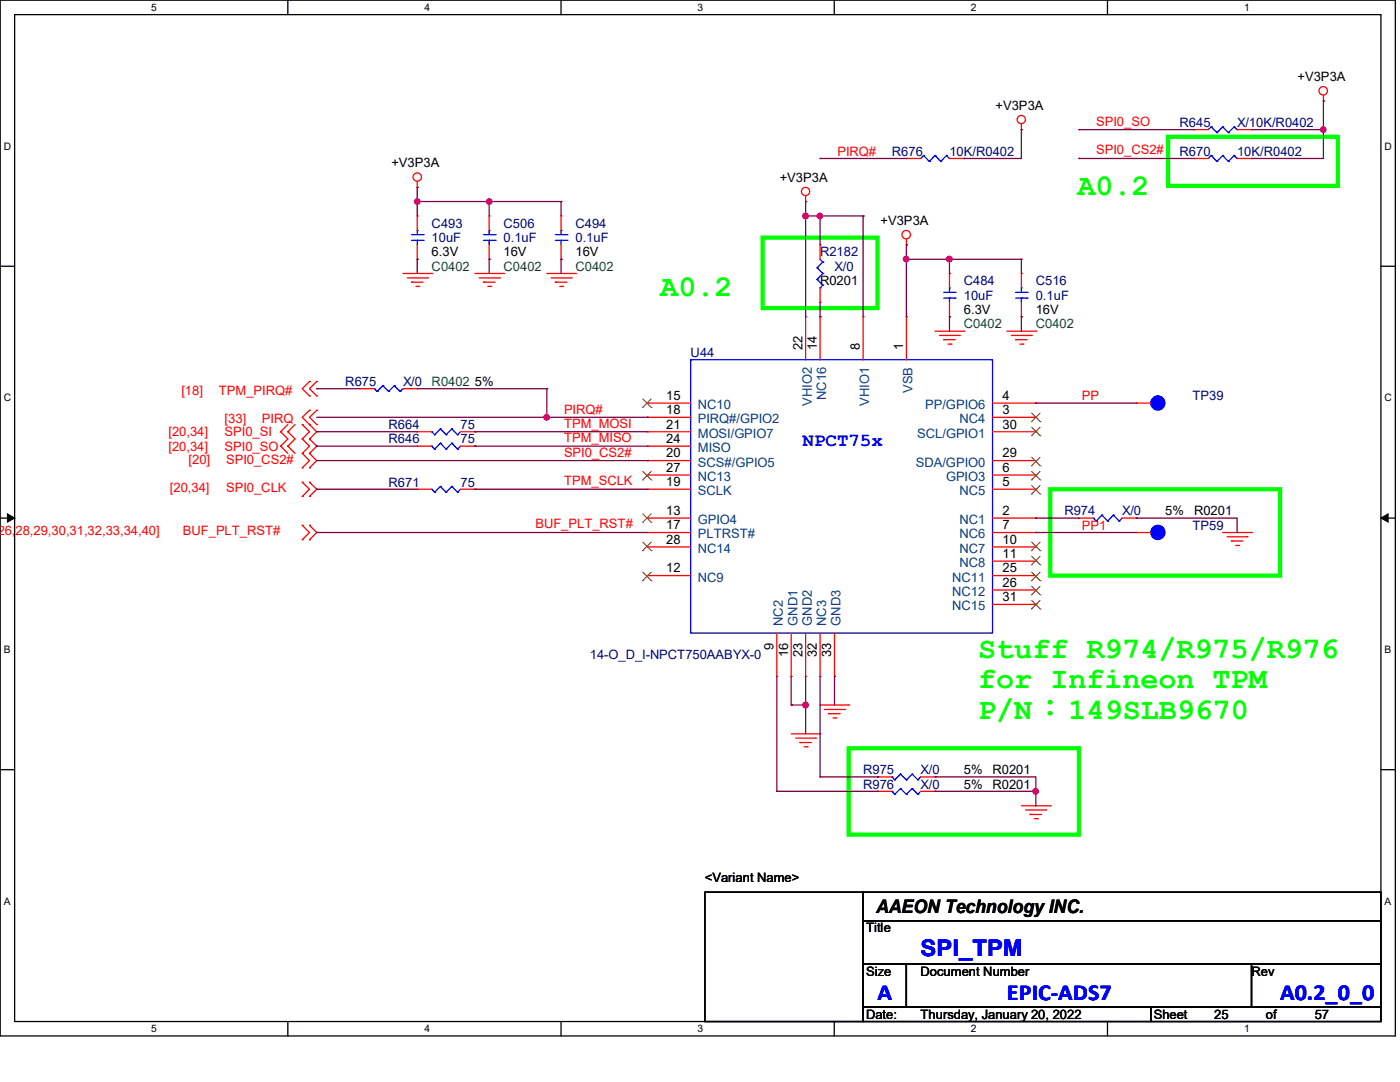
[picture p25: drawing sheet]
<svg xmlns="http://www.w3.org/2000/svg" width="279mm" height="216mm" viewBox="0 0 279 216" stroke-linecap="round" stroke-linejoin="round" font-family="sans-serif">
<defs><g id="words">
<g font-size="6" fill="#0f0">
<text x="215" y="38.9">A0.2</text>
<text x="131.8" y="59.1">A0.2</text>
<text x="195.2" y="131.4">Stuff R974/R975/R976</text>
<text x="195.2" y="137.4">for Infineon TPM</text>
<text x="195.2" y="143.4">P/N：149SLB9670</text>
</g>
<g font-size="4.6" fill="#00f">
<text x="183.7" y="190.8">SPI_TPM</text>
<text x="175.1" y="199.6">A</text>
<text x="201" y="199.6">EPIC-ADS7</text>
<text x="255.5" y="199.6">A0.2_0_0</text>
</g>
<text font-size="3.7" fill="#00f" x="160.2" y="89">NPCT75x</text>
<text font-size="3.7" x="174.8" y="182.2">AAEON Technology INC.</text>
<g font-size="2.6">
<text x="258.9" y="16.2">+V3P3A</text>
<text x="198.7" y="21.9">+V3P3A</text>
<text x="78.1" y="33.4">+V3P3A</text>
<text x="155.6" y="36.2">+V3P3A</text>
<text x="175.7" y="44.9">+V3P3A</text>
<text x="86.1" y="51.2">6.3V</text>
<text x="100.5" y="51.2">16V</text>
<text x="114.8" y="51.2">16V</text>
<text x="163.7" y="56.9">R0201</text>
<text x="192.4" y="62.7">6.3V</text>
<text x="206.7" y="62.7">16V</text>
<text x="160.1" y="69.8" transform="rotate(-90 160.1 69.8)">22</text>
<text x="163" y="69.8" transform="rotate(-90 163 69.8)">14</text>
<text x="171.6" y="69.8" transform="rotate(-90 171.6 69.8)">8</text>
<text x="180.2" y="69.8" transform="rotate(-90 180.2 69.8)">1</text>
<text x="94.8" y="77">5%</text>
<text x="133" y="79.8">15</text>
<text x="133" y="82.6">18</text>
<text x="200.1" y="82.6">3</text>
<text x="200.1" y="79.8">4</text>
<text x="133" y="85.5">21</text>
<text x="133" y="88.4">24</text>
<text x="200.1" y="85.5">30</text>
<text x="133" y="91.3">20</text>
<text x="133" y="94.1">27</text>
<text x="200.1" y="94.1">6</text>
<text x="200.1" y="91.3">29</text>
<text x="133" y="97">19</text>
<text x="200.1" y="97">5</text>
<text x="133" y="102.7">13</text>
<text x="133" y="105.6">17</text>
<text x="200.1" y="102.7">2</text>
<text x="200.1" y="105.6">7</text>
<text x="232.5" y="102.8">5%</text>
<text x="238.3" y="102.8">R0201</text>
<text x="133" y="108.5">28</text>
<text x="200.1" y="108.5">10</text>
<text x="200.1" y="111.3">11</text>
<text x="133" y="114.2">12</text>
<text x="200.1" y="114.2">25</text>
<text x="200.1" y="117.1">26</text>
<text x="200.1" y="120">31</text>
<text x="154.4" y="129.8" transform="rotate(-90 154.4 129.8)">9</text>
<text x="157.3" y="131.2" transform="rotate(-90 157.3 131.2)">16</text>
<text x="160.1" y="131.2" transform="rotate(-90 160.1 131.2)">23</text>
<text x="163" y="131.2" transform="rotate(-90 163 131.2)">32</text>
<text x="165.9" y="131.2" transform="rotate(-90 165.9 131.2)">33</text>
<text x="192.4" y="154.5">5%</text>
<text x="198.1" y="154.5">R0201</text>
<text x="192.4" y="157.4">5%</text>
<text x="198.1" y="157.4">R0201</text>
<text x="140.7" y="176">&lt;Variant Name&gt;</text>
<text x="172.8" y="186.1">Title</text>
<text x="172.8" y="194.7">Size</text>
<text x="183.7" y="194.7">Document Number</text>
<text x="249.8" y="194.7">Rev</text>
<text x="172.8" y="203.3">Date:</text>
<text x="183.7" y="203.3">Thursday, January 20, 2022</text>
<text x="230.2" y="203.3">Sheet</text>
<text x="242.3" y="203.3">25</text>
<text x="252.6" y="203.3">of</text>
<text x="262.4" y="203.3">57</text>
</g>
<g font-size="2.6" fill="#f00">
<text x="218.8" y="25.1">SPI0_SO</text>
<text x="167.1" y="31">PIRQ#</text>
<text x="218.8" y="30.8">SPI0_CS2#</text>
<text x="36.2" y="78.7">[18]</text>
<text x="43.7" y="78.7">TPM_PIRQ#</text>
<text x="112.6" y="82.7">PIRQ#</text>
<text x="215.9" y="79.8">PP</text>
<text x="33.6" y="87">[20,34]</text>
<text x="33.6" y="89.9">[20,34]</text>
<text x="44.8" y="87">SPI0_SI</text>
<text x="44.8" y="89.9">SPI0_SO</text>
<text x="44.8" y="84.5">[33]</text>
<text x="52.3" y="84.5">PIRQ</text>
<text x="112.6" y="85.3">TPM_MOSI</text>
<text x="112.6" y="88.2">TPM_MISO</text>
<text x="37.6" y="92.5">[20]</text>
<text x="45.1" y="92.5">SPI0_CS2#</text>
<text x="112.6" y="91.1">SPI0_CS2#</text>
<text x="33.9" y="98.3">[20,34]</text>
<text x="45.1" y="98.3">SPI0_CLK</text>
<text x="112.6" y="96.8">TPM_SCLK</text>
<text x="-.5" y="106.8">26,28,29,30,31,32,33,34,40]</text>
<text x="36.5" y="106.8">BUF_PLT_RST#</text>
<text x="106.8" y="105.5">BUF_PLT_RST#</text>
<text x="215.9" y="105.7">PP1</text>
</g>
<g font-size="2.6" fill="#000080">
<text x="235.4" y="25.4">R645</text>
<text x="246.9" y="25.4">X/10K/R0402</text>
<text x="178" y="31.1">R676</text>
<text x="189.5" y="31.1">10K/R0402</text>
<text x="235.4" y="31.1">R670</text>
<text x="246.9" y="31.1">10K/R0402</text>
<text x="86.1" y="45.4">C493</text>
<text x="100.5" y="45.4">C506</text>
<text x="114.8" y="45.4">C494</text>
<text x="86.1" y="48.3">10uF</text>
<text x="100.5" y="48.3">0.1uF</text>
<text x="114.8" y="48.3">0.1uF</text>
<text x="163.7" y="51.2">R2182</text>
<text x="166.5" y="54.1">X/0</text>
<text x="192.4" y="56.9">C484</text>
<text x="192.4" y="59.8">10uF</text>
<text x="206.7" y="56.9">C516</text>
<text x="206.7" y="59.8">0.1uF</text>
<text x="137.8" y="71.2">U44</text>
<text x="68.9" y="77">R675</text>
<text x="80.4" y="77">X/0</text>
<text x="238" y="79.9">TP39</text>
<text x="77.6" y="88.5">R646</text>
<text x="77.6" y="85.6">R664</text>
<text x="91.9" y="88.5">75</text>
<text x="91.9" y="85.6">75</text>
<text x="77.6" y="97.1">R671</text>
<text x="91.9" y="97.1">75</text>
<text x="212.4" y="102.8">R974</text>
<text x="223.9" y="102.8">X/0</text>
<text x="238" y="105.7">TP59</text>
<text x="117.7" y="131.5">14-O_D_I-NPCT750AABYX-0</text>
<text x="172.3" y="154.5">R975</text>
<text x="183.7" y="154.5">X/0</text>
<text x="172.3" y="157.4">R976</text>
<text x="183.7" y="157.4">X/0</text>
</g>
<g font-size="2.6" fill="#008000">
<text x="86.1" y="54.1">C0402</text>
<text x="100.5" y="54.1">C0402</text>
<text x="114.8" y="54.1">C0402</text>
<text x="192.4" y="65.5">C0402</text>
<text x="206.7" y="65.5">C0402</text>
<text x="86.1" y="77">R0402</text>
</g>
<g font-size="2.6" fill="#004080">
<text x="139.3" y="81.6">NC10</text>
<text x="162" y="81" transform="rotate(-90 162 81)">VHIO2</text>
<text x="164.9" y="79.8" transform="rotate(-90 164.9 79.8)">NC16</text>
<text x="173.5" y="81" transform="rotate(-90 173.5 81)">VHIO1</text>
<text x="182.1" y="78.4" transform="rotate(-90 182.1 78.4)">VSB</text>
<text x="184.6" y="81.6">PP/GPIO6</text>
<text x="139.3" y="84.5">PIRQ#/GPIO2</text>
<text x="139.3" y="87.3">MOSI/GPIO7</text>
<text x="183" y="87.3">SCL/GPIO1</text>
<text x="191.5" y="84.5">NC4</text>
<text x="139.3" y="93.1">SCS#/GPIO5</text>
<text x="139.3" y="90.2">MISO</text>
<text x="139.3" y="96">NC13</text>
<text x="182.7" y="93.1">SDA/GPIO0</text>
<text x="188.8" y="96">GPIO3</text>
<text x="139.3" y="98.8">SCLK</text>
<text x="191.5" y="98.8">NC5</text>
<text x="139.3" y="104.6">GPIO4</text>
<text x="139.3" y="107.4">PLTRST#</text>
<text x="191.5" y="104.6">NC1</text>
<text x="191.5" y="107.4">NC6</text>
<text x="139.3" y="110.3">NC14</text>
<text x="191.5" y="110.3">NC7</text>
<text x="191.5" y="113.2">NC8</text>
<text x="139.3" y="116">NC9</text>
<text x="190" y="116">NC11</text>
<text x="190" y="118.9">NC12</text>
<text x="156.2" y="124.9" transform="rotate(-90 156.2 124.9)">NC2</text>
<text x="159.1" y="124.9" transform="rotate(-90 159.1 124.9)">GND1</text>
<text x="162" y="124.9" transform="rotate(-90 162 124.9)">GND2</text>
<text x="164.9" y="124.9" transform="rotate(-90 164.9 124.9)">NC3</text>
<text x="167.8" y="124.9" transform="rotate(-90 167.8 124.9)">GND3</text>
<text x="190" y="121.8">NC15</text>
</g>
<g font-size="2">
<text x="30.2" y="2.2">5</text>
<text x="84.7" y="2.2">4</text>
<text x="139.2" y="2.2">3</text>
<text x="193.7" y="2.2">2</text>
<text x="248.3" y="2.2">1</text>
<text x=".8" y="29.9">D</text>
<text x="276.3" y="29.9">D</text>
<text x=".8" y="80.1">C</text>
<text x="276.3" y="80.1">C</text>
<text x=".8" y="130.3">B</text>
<text x="276.3" y="130.3">B</text>
<text x=".8" y="180.5">A</text>
<text x="276.3" y="180.5">A</text>
<text x="30.2" y="206">5</text>
<text x="84.7" y="206">4</text>
<text x="139.2" y="206">3</text>
<text x="193.7" y="206">2</text>
<text x="248.3" y="206">1</text>
</g>
</g></defs>
<path d="M0 0h278.5v206.7h-278.5zM2.9 2.9h272.7v200.9h-272.7z" fill="none" stroke="#000" stroke-width=".25"/>
<g fill="#fff">
<path d="M30.2 .3h1.1v2.3h-1.1z"/>
<path d="M30.2 204.1h1.1v2.3h-1.1z"/>
</g>
<path d="M57.4 0v2.9M57.4 203.8v2.9" fill="none" stroke="#000" stroke-width=".25"/>
<g fill="#fff">
<path d="M84.7 .3h1.1v2.3h-1.1z"/>
<path d="M84.7 204.1h1.1v2.3h-1.1z"/>
</g>
<path d="M112 0v2.9M112 203.8v2.9" fill="none" stroke="#000" stroke-width=".25"/>
<g fill="#fff">
<path d="M139.2 .3h1.1v2.3h-1.1z"/>
<path d="M139.2 204.1h1.1v2.3h-1.1z"/>
</g>
<path d="M166.5 0v2.9M166.5 203.8v2.9" fill="none" stroke="#000" stroke-width=".25"/>
<g fill="#fff">
<path d="M193.8 .3h1.1v2.3h-1.1z"/>
<path d="M193.8 204.1h1.1v2.3h-1.1z"/>
</g>
<path d="M221 0v2.9M221 203.8v2.9" fill="none" stroke="#000" stroke-width=".25"/>
<g fill="#fff">
<path d="M248.3 .3h1.1v2.3h-1.1z"/>
<path d="M248.3 204.1h1.1v2.3h-1.1z"/>
<path d="M.8 28h1.4v2.3h-1.4z"/>
<path d="M276.3 28h1.4v2.3h-1.4z"/>
<path d="M.8 78.2h1.4v2.3h-1.4z"/>
<path d="M276.3 78.2h1.4v2.3h-1.4z"/>
</g>
<path d="M0 53.1h2.9M275.6 53.1h2.9" fill="none" stroke="#000" stroke-width=".25"/>
<g fill="#fff">
<path d="M.8 128.5h1.3v2.2h-1.3z"/>
<path d="M276.3 128.5h1.3v2.2h-1.3z"/>
</g>
<path d="M0 103.4h2.9M275.6 103.4h2.9" fill="none" stroke="#000" stroke-width=".25"/>
<path d="M1.5 102.5l1.4 .9-1.4 .8zM275.6 103.4l1.4-.9v1.7z" fill="#000" stroke="#000" stroke-width=".2"/>
<g fill="#fff">
<path d="M.8 178.7h1.3v2.2h-1.3z"/>
<path d="M276.3 178.7h1.3v2.2h-1.3z"/>
</g>
<path d="M0 153.6h2.9M275.6 153.6h2.9M140.7 178h31.6v25.8h-31.6zM172.3 178h103.3v5.7h-103.3zM172.3 183.7h103.3v8.7h-103.3zM172.3 192.4h8.6v8.6h-8.6zM180.9 192.4h68.9v8.6h-68.9zM249.8 192.4h25.8v8.6h-25.8zM172.3 201h57.4v2.8h-57.4zM229.7 201h45.9v2.8h-45.9z" fill="none" stroke="#000" stroke-width=".25"/>
<path d="M233.1 27.3h33.9v9.8h-33.9zM152.2 47.4h22.9v14.1h-22.9zM209.6 97.6h45.9v17.3h-45.9zM169.4 149.3h45.9v17.2h-45.9z" fill="none" stroke="#0f0" stroke-width=".85"/>
<g fill="none" stroke="#f00" stroke-width=".25">
<path d="M264.1 19v1.2M83.3 37.4h.1M83.3 36.2v1.2M160.8 39.1v1.1M180.9 31.6h.1M180.9 31.6h2.8M189.5 31.6h2.9M192.4 31.6h.1M203.8 25.9h.1M203.8 24.7v1.2M238.3 25.9h.1M238.3 31.6h.1"/>
<path d="M238.3 25.9h2.8M238.3 31.6h2.8M246.9 25.9h2.9M246.9 31.6h2.9M249.8 25.9h.1M249.8 31.6h.1M264.1 20.2h.1M80.4 54.6h5.7M81.3 55.5h4M82.1 56.3h.1M82.1 56.3h2.4M83 57.1h.6"/>
<path d="M83.3 51.7h.1M83.3 43.1h.1M83.3 43.1v2.9M83.3 48.9v2.8M83.6 57.1h.1M85.3 55.5h.1M86.1 54.6h.1M94.8 54.6h5.7M95.6 55.5h4.1M96.5 56.3h.1M96.5 56.3h2.3M97.4 57.1h.5"/>
<path d="M97.6 51.7h.1M97.6 43.1h.1M97.6 43.1v2.9M97.6 48.9v2.8M97.9 57.1h.1M99.7 55.5h.1M100.5 54.6h.1M109.1 54.6h5.8M110 55.5h4M110.8 56.3h.1M110.8 56.3h2.4M111.7 57.1h.6"/>
<path d="M112 51.7h.1M112 43.1h.1M112 43.1v2.9M112 48.9v2.8M112.3 57.1h.1M114 55.5h.1M114.9 54.6h.1M160.8 40.2h.1M163.7 48.9h.1M163.7 48.9v2.8M163.7 57.4v2.9M180.9 48.9h.1"/>
<path d="M180.9 47.7v1.2M189.5 54.6h.1M189.5 54.6v2.8M203.8 54.6h.1M203.8 54.6v2.8M61.8 76.1h.1M61.8 79h.1M61.8 76.1l-1.5 1.5 1.5 1.4M63.2 76.1h.1M63.2 79h.1M63.2 76.1l-1.4 1.5 1.4 1.4M71.8 77.6h.1"/>
<path d="M71.8 77.6h2.9M80.4 77.6h2.9M83.3 77.6h.1M160.8 63.2h.1M160.8 63.2v8.6M163.7 63.2h.1M163.7 60.3h.1M163.7 63.2v8.6M172.3 63.2h.1M172.3 63.2v8.6M180.9 63.2h.1M180.9 63.2v8.6"/>
<path d="M186.6 66.1h5.8M187.5 66.9h4M188.3 67.8h.1M188.3 67.8h2.3M189.2 68.7h.6M189.5 63.2h.1M189.5 60.3v2.9M189.8 68.7h.1M191.5 66.9h.1M192.4 66.1h.1M201 66.1h5.7M201.8 66.9h4"/>
<path d="M202.7 67.8h.1M202.7 67.8h2.3M203.5 68.7h.6M203.8 63.2h.1M203.8 60.3v2.9M204.1 68.7h.1M205.8 66.9h.1M206.7 66.1h.1M56 86.1h.1M56 89h.1M56 86.1l1.4 1.5-1.4 1.4M56 89l1.4 1.5"/>
<path d="M57.4 86.1h.1M57.4 89h.1M57.4 86.1l1.5 1.5-1.5 1.4M57.4 84.7l-1.4 1.4M57.4 89l1.5 1.5M58.9 84.7l-1.5 1.4M60.3 87.6h.1M60.3 84.7h.1M60.3 90.5h.1M60.3 93.3h.1M60.3 96.2h.1M60.3 99.1h.1"/>
<path d="M60.3 84.7l1.5 1.4-1.5 1.5M60.3 90.5l1.5 1.4-1.5 1.4M60.3 87.6l1.5 1.4-1.5 1.5M60.3 96.2l1.5 1.4-1.5 1.5M61.8 84.7h.1M61.8 87.6h.1M61.8 90.5h.1M61.8 93.3h.1M61.8 99.1h.1M61.8 96.2h.1M61.8 81.9h.1M61.8 81.9l-1.5 1.4 2.9 2.8-1.4 1.5"/>
<path d="M61.8 90.5l1.4 1.4-1.4 1.4M61.8 87.6l1.4 1.4-1.4 1.5M61.8 96.2l1.4 1.4-1.4 1.5M63.2 81.9h.1M63.2 84.7h.1M63.2 81.9l-1.4 1.4 1.4 1.4M83.3 89h.1M83.3 97.6h.1M83.3 86.1h.1M83.3 89h2.8M83.3 97.6h2.8M83.3 86.1h2.8"/>
<path d="M91.9 89h2.9M91.9 97.6h2.9M91.9 86.1h2.9M94.8 89h.1M94.8 97.6h.1M94.8 86.1h.1M129.2 80.4h.1M129.2 83.3h.1M129.2 97.6h.1M129.2 91.9h.1M129.2 86.1h.1M129.2 89h.1"/>
<path d="M129.2 94.8h.1M129.2 89h8.6M129.2 97.6h8.6M129.2 83.3h8.6M129.2 80.4h8.6M129.2 94.8h8.6M129.2 91.9h8.6M129.2 86.1h8.6M198.1 97.6h8.6M198.1 83.3h8.6M198.1 80.4h8.6M198.1 94.8h8.6"/>
<path d="M198.1 91.9h8.6M198.1 86.1h8.6M206.7 83.3h.1M206.7 80.4h.1M206.7 97.6h.1M206.7 94.8h.1M206.7 91.9h.1M206.7 86.1h.1M226.8 80.4h.1M226.8 80.4h2.9M60.3 104.8h.1M60.3 107.7h.1"/>
<path d="M60.3 104.8l1.5 1.5-1.5 1.4M61.8 107.7h.1M61.8 104.8h.1M61.8 104.8l1.4 1.5-1.4 1.4M129.2 114.9h.1M129.2 103.4h.1M129.2 106.3h.1M129.2 109.1h.1M129.2 106.3h8.6M129.2 103.4h8.6M129.2 109.1h8.6M129.2 114.9h8.6"/>
<path d="M198.1 106.3h8.6M198.1 103.4h8.6M198.1 109.1h8.6M198.1 112h8.6M198.1 114.9h8.6M198.1 117.7h8.6M206.7 103.4h.1M206.7 106.3h.1M206.7 109.1h.1M206.7 112h.1M206.7 114.9h.1M206.7 117.7h.1"/>
<path d="M215.3 103.4h.1M215.3 103.4h2.9M223.9 103.4h2.9M226.8 106.3h.1M226.8 103.4h.1M226.8 106.3h2.9M244 106.3h5.8M244.9 107.1h4M245.7 107.9h.1M245.7 107.9h2.3M246.6 108.8h.6M247.2 108.8h.1"/>
<path d="M248.9 107.1h.1M249.8 106.3h.1M155 135h.1M155 126.3v8.7M157.9 135h.1M157.9 126.3v8.7M160.8 135h.1M160.8 126.3v8.7M163.7 135h.1M163.7 126.3v8.7M166.5 135h.1M166.5 126.3v8.7"/>
<path d="M198.1 120.6h8.6M206.7 120.6h.1M157.9 146.4h5.8M158.8 147.3h4M159.6 148.2h.1M159.6 148.2h2.3M160.5 149h.6M161.1 149h.1M162.8 147.3h.1M163.7 146.4h.1M163.7 140.7h5.7M164.5 141.6h4"/>
<path d="M165.4 142.4h.1M165.4 142.4h2.3M166.2 143.3h.6M166.8 143.3h.1M168.5 141.6h.1M169.4 140.7h.1M175.1 155h.1M175.1 157.9h.1M175.1 155h2.9M175.1 157.9h2.9M183.7 155h2.9M183.7 157.9h2.9"/>
<path d="M186.6 155h.1M186.6 157.9h.1M203.8 160.8h5.8M204.7 161.6h4M205.6 162.5h.1M205.6 162.5h2.3M206.4 163.4h.6M207 163.4h.1M208.7 161.6h.1M209.6 160.8h.1"/>
<circle cx="264.1" cy="18.1" r=".85"/>
<circle cx="83.3" cy="35.3" r=".84"/>
<circle cx="160.8" cy="38.2" r=".83"/>
<circle cx="203.8" cy="23.9" r=".83"/>
<circle cx="180.8" cy="46.8" r=".85"/>
</g>
<g fill="none" stroke="#00f" stroke-width=".25">
<path d="M184.3 31h.1M184.3 31l-.6 .6M184.3 31l1.2 1.2M185.5 32.2h.1M186.6 31h.1M186.6 31l-1.1 1.2M186.6 31l1.1 1.2M187.7 32.2h.1M188.9 31h.1M188.9 31l-1.2 1.2M188.9 31l.6 .6M189.5 31.6h.1"/>
<path d="M241.7 25.3h.1M241.7 31h.1M241.7 25.3l-.6 .6M241.7 25.3l1.2 1.2M241.7 31l-.6 .6M241.7 31l1.2 1.2M242.9 26.5h.1M242.9 32.2h.1M244 25.3h.1M244 31h.1M244 25.3l-1.1 1.2M244 25.3l1.2 1.2"/>
<path d="M244 31l-1.1 1.2M244 31l1.2 1.2M245.2 26.5h.1M245.2 32.2h.1M246.3 25.3h.1M246.3 31h.1M246.3 25.3l-1.1 1.2M246.3 25.3l.6 .6M246.3 31l-1.1 1.2M246.3 31l.6 .6M246.9 25.9h.1M246.9 31.6h.1"/>
<path d="M82.1 46.8h2.4M82.1 48h2.4M83.3 46h.1M83.3 48h.1M83.3 46v.8M83.3 48v.9M84.5 46.8h.1M84.5 48h.1M96.5 46.8h2.3M96.5 48h2.3M97.6 46h.1M97.6 48h.1"/>
<path d="M97.6 46v.8M97.6 48v.9M98.8 46.8h.1M98.8 48h.1M110.8 46.8h2.4M110.8 48h2.4M112 46h.1M112 48h.1M112 46v.8M112 48v.9M113.2 46.8h.1M113.2 48h.1"/>
<path d="M163.1 53.4h.1M163.1 55.8h.1M163.1 55.8l1.1 1.1M163.1 53.4l1.1 1.2M163.7 57.4h.1M163.7 51.7l.5 .6M164.2 56.9h.1M164.2 52.3h.1M164.2 54.6h.1M164.2 56.9l-.5 .5M164.2 52.3l-1.1 1.1M164.2 54.6l-1.1 1.2"/>
<path d="M188.3 58.3h2.3M188.3 59.5h2.3M189.5 57.4h.1M189.5 59.5h.1M189.5 57.4v.9M189.5 59.5v.8M190.6 58.3h.1M190.6 59.5h.1M202.7 58.3h2.3M202.7 59.5h2.3M203.8 57.4h.1M203.8 59.5h.1"/>
<path d="M203.8 57.4v.9M203.8 59.5v.8M205 58.3h.1M205 59.5h.1M74.7 77.6h.1M74.7 77.6l.6 .5M75.3 78.1h.1M76.4 77h.1M76.4 77l-1.1 1.1M76.4 77l1.2 1.1M77.6 78.1h.1M78.7 77h.1"/>
<path d="M78.7 77l1.1 1.1M78.7 77l-1.1 1.1M79.8 78.1h.1M80.4 77.6l-.6 .5M137.8 71.8h60.3v54.5h-60.3zM86.1 89h.1M86.1 97.6h.1M86.1 86.1h.1M86.1 89l.6 .6M86.1 97.6l.6 .6M86.1 86.1l.6 .6M86.7 89.6h.1"/>
<path d="M86.7 98.2h.1M86.7 86.7h.1M87.9 88.4h.1M87.9 97.1h.1M87.9 85.6h.1M87.9 88.4l-1.2 1.2M87.9 88.4l1.1 1.2M87.9 97.1l-1.2 1.1M87.9 97.1l1.1 1.1M87.9 85.6l-1.2 1.1M87.9 85.6l1.1 1.1M89 89.6h.1"/>
<path d="M89 98.2h.1M89 86.7h.1M90.2 88.4h.1M90.2 97.1h.1M90.2 85.6h.1M90.2 88.4l1.1 1.2M90.2 88.4l-1.2 1.2M90.2 97.1l1.1 1.1M90.2 97.1l-1.2 1.1M90.2 85.6l1.1 1.1M90.2 85.6l-1.2 1.1M91.3 89.6h.1"/>
<path d="M91.3 98.2h.1M91.3 86.7h.1M91.9 89l-.6 .6M91.9 97.6l-.6 .6M91.9 86.1l-.6 .6M218.2 103.4h.1M218.2 103.4l.6 .6M218.8 104h.1M219.9 102.8h.1M219.9 102.8l-1.1 1.2M219.9 102.8l1.2 1.2M221.1 104h.1"/>
<path d="M222.2 102.8h.1M222.2 102.8l1.2 1.2M222.2 102.8l-1.1 1.2M223.4 104h.1M223.9 103.4l-.5 .6M178 155h.1M178 157.9h.1M178 155l.6 .6M178 157.9l.6 .6M178.6 155.6h.1M178.6 158.5h.1M179.7 154.5h.1"/>
<path d="M179.7 157.4h.1M179.7 154.5l-1.1 1.1M179.7 154.5l1.2 1.1M179.7 157.4l-1.1 1.1M179.7 157.4l1.2 1.1M180.9 155.6h.1M180.9 158.5h.1M182 154.5h.1M182 157.4h.1M182 154.5l1.2 1.1M182 154.5l-1.1 1.1M182 157.4l1.2 1.1"/>
<path d="M182 157.4l-1.1 1.1M183.2 155.6h.1M183.2 158.5h.1M183.7 155l-.5 .6M183.7 157.9l-.5 .6"/>
</g>
<g fill="#00f" stroke="#00f" stroke-width=".25">
<circle cx="231.1" cy="106.2" r="1.42"/>
<circle cx="231.1" cy="80.4" r="1.42"/>
</g>
<g fill="none" stroke="#804000" stroke-width=".2">
<path d="M128.2 79.6l1.8 1.7M130 79.6l-1.8 1.7M128.2 81.3h.1M128.2 95.8h.1M128.2 94l1.8 1.8M130 81.3h.1M130 95.8h.1M130 94l-1.8 1.8M205.8 84.1h.1M205.8 98.6h.1M205.8 95.8h.1M205.8 93h.1"/>
<path d="M205.8 87h.1M205.8 82.4l1.8 1.7M205.8 96.8l1.8 1.8M205.8 94l1.8 1.8M205.8 91.2l1.8 1.8M205.8 85.2l1.8 1.8M207.6 84.1h.1M207.6 98.6h.1M207.6 95.8h.1M207.6 93h.1M207.6 87h.1M207.6 82.4l-1.8 1.7"/>
<path d="M207.6 96.8l-1.8 1.8M207.6 94l-1.8 1.8M207.6 91.2l-1.8 1.8M207.6 85.2l-1.8 1.8M128.2 115.9h.1M128.2 104.2h.1M128.2 109.9h.1M128.2 114.1l1.8 1.8M128.2 102.5l1.8 1.7M128.2 108.1l1.8 1.8M130 115.9h.1M130 104.2h.1"/>
<path d="M130 109.9h.1M130 114.1l-1.8 1.8M130 102.5l-1.8 1.7M130 108.1l-1.8 1.8M205.8 109.9h.1M205.8 112.7h.1M205.8 115.9h.1M205.8 118.7h.1M205.8 108.1l1.8 1.8M205.8 110.9l1.8 1.8M205.8 114.1l1.8 1.8M205.8 116.9l1.8 1.8"/>
<path d="M205.8 119.8l1.8 1.7M207.6 109.9h.1M207.6 112.7h.1M207.6 115.9h.1M207.6 118.7h.1M207.6 108.1l-1.8 1.8M207.6 110.9l-1.8 1.8M207.6 114.1l-1.8 1.8M207.6 116.9l-1.8 1.8M207.6 119.8l-1.8 1.7M205.8 121.5h.1M207.6 121.5h.1"/>
</g>
<g fill="none" stroke="#800040" stroke-width=".25">
<path d="M83.3 37.4h.1M83.3 37.4v5.7M163.7 31.6h.1M163.7 31.6h17.2M192.4 31.6h.1M203.8 25.9h.1M203.8 25.9v5.7h-11.4M215.3 25.9h.1M215.3 31.6h.1M215.3 25.9h23M215.3 31.6h23M249.8 31.6h.1"/>
<path d="M249.8 25.9h14.3M264.1 20.2h.1M264.1 25.9h.1M264.1 20.2v11.4h-14.3M83.3 40.2h.1M83.3 51.7h.1M83.3 51.7v2.9M83.3 40.2h28.7M97.6 40.2h.1M97.6 51.7h.1M97.6 40.2v2.9M97.6 51.7v2.9"/>
<path d="M112 40.2h.1M112 51.7h.1M112 40.2v2.9M112 51.7v2.9M160.8 40.2h.1M160.8 43.1h.1M160.8 40.2v23M160.8 43.1h11.5M163.7 43.1h.1M163.7 43.1v5.8M172.3 43.1h.1M172.3 43.1v20.1"/>
<path d="M180.9 48.9h.1M180.9 51.7h.1M180.9 48.9v14.3M180.9 51.7h22.9M189.5 51.7h.1M189.5 51.7v2.9M203.8 51.7h.1M203.8 51.7v2.9M63.2 77.6h.1M63.2 77.6h8.6M83.3 77.6h25.8M109.1 77.6h.1"/>
<path d="M109.1 77.6v5.7M163.7 63.2h.1M163.7 60.3v2.9M189.5 63.2h.1M189.5 63.2v2.9M203.8 63.2h.1M203.8 63.2v2.9M63.2 86.1h.1M63.2 89h.1M63.2 97.6h.1M63.2 86.1h20.1M63.2 89h20.1"/>
<path d="M63.2 91.9h66M63.2 97.6h20.1M63.2 83.3h66M94.8 86.1h.1M94.8 89h.1M94.8 97.6h.1M94.8 86.1h34.4M94.8 89h34.4M94.8 97.6h34.4M109.1 83.3h.1M129.2 91.9h.1M129.2 83.3h.1"/>
<path d="M206.7 80.4h.1M206.7 80.4h20.1M63.2 106.3h.1M63.2 106.3h66M206.7 106.3h.1M206.7 103.4h.1M206.7 106.3h20.1M206.7 103.4h8.6M226.8 103.4h.1M226.8 103.4h20.1v2.9M246.9 106.3h.1M155 135v22.9"/>
<path d="M157.9 135v5.7M160.8 135v11.4M163.7 135v20M166.5 135h.1M166.5 135v5.7M155 157.9h.1M155 157.9h20.1M157.9 140.7h.1M157.9 140.7h2.9M160.8 140.7h.1M163.7 155h.1M163.7 155h11.4"/>
<path d="M175.1 157.9h.1M175.1 155h.1M186.6 155h.1M186.6 157.9h.1M186.6 157.9h20.1M186.6 155h20.1v5.8M206.7 157.9h.1M206.7 160.8h.1"/>
</g>
<g fill="#f0f" stroke="#f0f" stroke-width=".25">
<circle cx="109.1" cy="83.3" r=".55"/>
<circle cx="189.5" cy="51.7" r=".56"/>
<circle cx="180.8" cy="51.7" r=".55"/>
<circle cx="97.6" cy="40.2" r=".55"/>
<circle cx="83.3" cy="40.2" r=".55"/>
<circle cx="160.8" cy="43.1" r=".56"/>
<circle cx="160.8" cy="140.7" r=".56"/>
<circle cx="264.1" cy="25.9" r=".55"/>
<circle cx="206.7" cy="157.9" r=".55"/>
<circle cx="163.6" cy="43.1" r=".55"/>
</g>
<use href="#words"/>
</svg>
